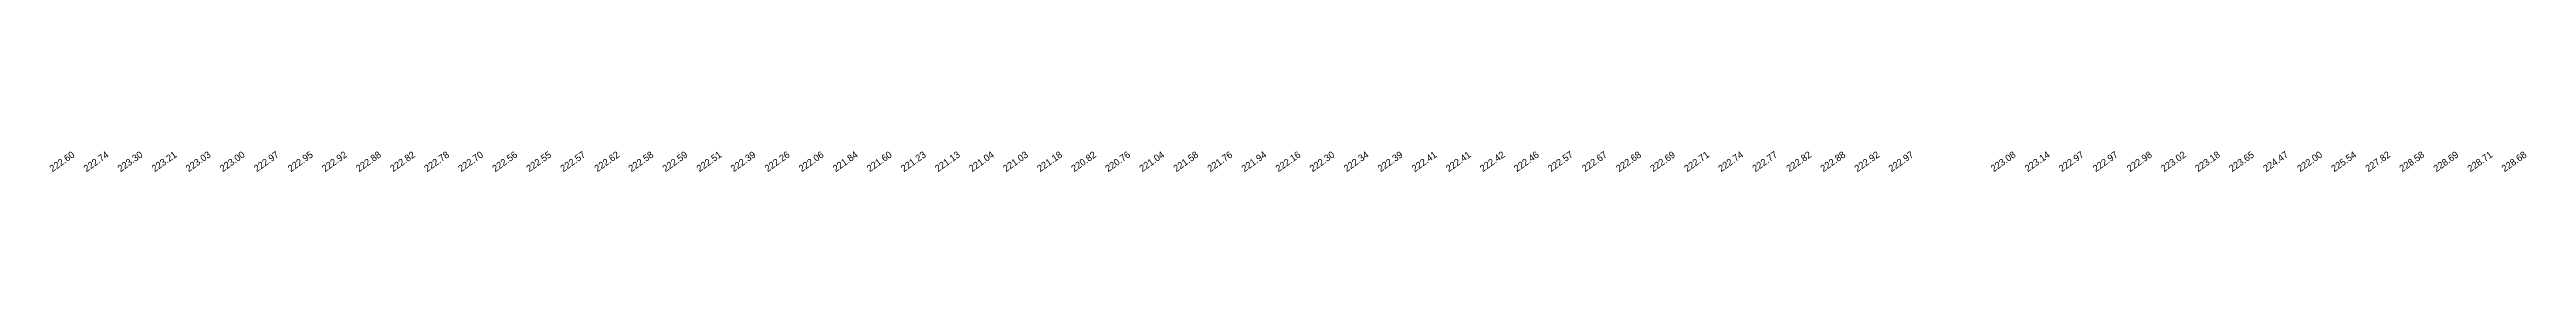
# Model space of a CAD drawing. Extents: x 2322 to 3271, y 4823 to 5326.
# Drawn here: x 2667.2 to 3030.8, y 4988.3 to 4991.3 of the extents above; entities that cross this region are included whole.
import ezdxf

# ---------------------------------------------------------------- set-up
doc = ezdxf.new("R2010")
doc.units = 0
doc.header["$MEASUREMENT"] = 0
doc.layers.add('SPOT LEVEL', color=8, linetype='Continuous')

msp = doc.modelspace()

# ---------------------------------------------------------------- texts
at = {"layer": 'SPOT LEVEL'}
for s, p in [('222.60', (2667.59, 4988.22, 446.02)), ('222.74', (2672.59, 4988.22, 446.16)), ('223.30', (2677.59, 4988.22, 446.71)), ('223.21', (2682.59, 4988.22, 446.63)), ('223.03', (2687.59, 4988.22, 446.45)), ('223.00', (2692.59, 4988.22, 446.41)), ('222.97', (2697.59, 4988.22, 446.39)), ('222.95', (2702.59, 4988.22, 446.37)), ('222.92', (2707.59, 4988.22, 446.34)), ('222.88', (2712.59, 4988.22, 446.3)), ('222.82', (2717.59, 4988.22, 446.23)), ('222.78', (2722.59, 4988.22, 446.19)), ('222.70', (2727.59, 4988.22, 446.12)), ('222.56', (2732.59, 4988.22, 445.97)), ('222.55', (2737.59, 4988.22, 445.96)), ('222.57', (2742.59, 4988.22, 445.98)), ('222.62', (2747.59, 4988.22, 446.04)), ('222.58', (2752.59, 4988.22, 446)), ('222.59', (2757.59, 4988.22, 446.01)), ('222.51', (2762.59, 4988.22, 445.93)), ('222.39', (2767.59, 4988.22, 445.81)), ('222.26', (2772.59, 4988.22, 445.68)), ('222.06', (2777.59, 4988.22, 445.47)), ('221.84', (2782.59, 4988.22, 445.26)), ('221.60', (2787.59, 4988.22, 445.02)), ('221.23', (2792.59, 4988.22, 444.65)), ('221.13', (2797.59, 4988.22, 444.54)), ('221.04', (2802.59, 4988.22, 444.45)), ('221.03', (2807.59, 4988.22, 444.45)), ('221.18', (2812.59, 4988.22, 444.6)), ('220.82', (2817.59, 4988.22, 444.24)), ('220.76', (2822.59, 4988.22, 444.18)), ('221.04', (2827.59, 4988.22, 444.46)), ('221.58', (2832.59, 4988.22, 445)), ('221.76', (2837.59, 4988.22, 445.17)), ('221.94', (2842.59, 4988.22, 445.36)), ('222.16', (2847.59, 4988.22, 445.57)), ('222.30', (2852.59, 4988.22, 445.72)), ('222.34', (2857.59, 4988.22, 445.76)), ('222.39', (2862.59, 4988.22, 445.81)), ('222.41', (2867.59, 4988.22, 445.83)), ('222.41', (2872.59, 4988.22, 445.82)), ('222.42', (2877.59, 4988.22, 445.84)), ('222.46', (2882.59, 4988.22, 445.88)), ('222.57', (2887.59, 4988.22, 445.98)), ('222.67', (2892.59, 4988.22, 446.08)), ('222.68', (2897.59, 4988.22, 446.1)), ('222.69', (2902.59, 4988.22, 446.11)), ('222.71', (2907.59, 4988.22, 446.13)), ('222.74', (2912.59, 4988.22, 446.16)), ('222.77', (2917.59, 4988.22, 446.19)), ('222.82', (2922.59, 4988.22, 446.23)), ('222.88', (2927.59, 4988.22, 446.3)), ('222.92', (2932.59, 4988.22, 446.34)), ('222.97', (2937.59, 4988.22, 446.39)), ('223.08', (2952.59, 4988.22, 446.5)), ('223.14', (2957.59, 4988.22, 446.56)), ('222.97', (2962.59, 4988.22, 446.38)), ('222.97', (2967.59, 4988.22, 446.39)), ('222.98', (2972.59, 4988.22, 446.4)), ('223.02', (2977.59, 4988.22, 446.44)), ('223.18', (2982.59, 4988.22, 446.6)), ('223.65', (2987.59, 4988.22, 447.07)), ('224.47', (2992.59, 4988.22, 447.89)), ('222.00', (2997.59, 4988.22, 445.42)), ('225.54', (3002.59, 4988.22, 448.96)), ('227.82', (3007.59, 4988.22, 451.23)), ('228.58', (3012.59, 4988.22, 452)), ('228.69', (3017.59, 4988.22, 452.11)), ('228.71', (3022.59, 4988.22, 452.13)), ('228.68', (3027.59, 4988.22, 452.1))]:
    msp.add_text(s, height=1, rotation=35, dxfattribs=at).set_placement(p)

doc.saveas('drawing.dxf')
